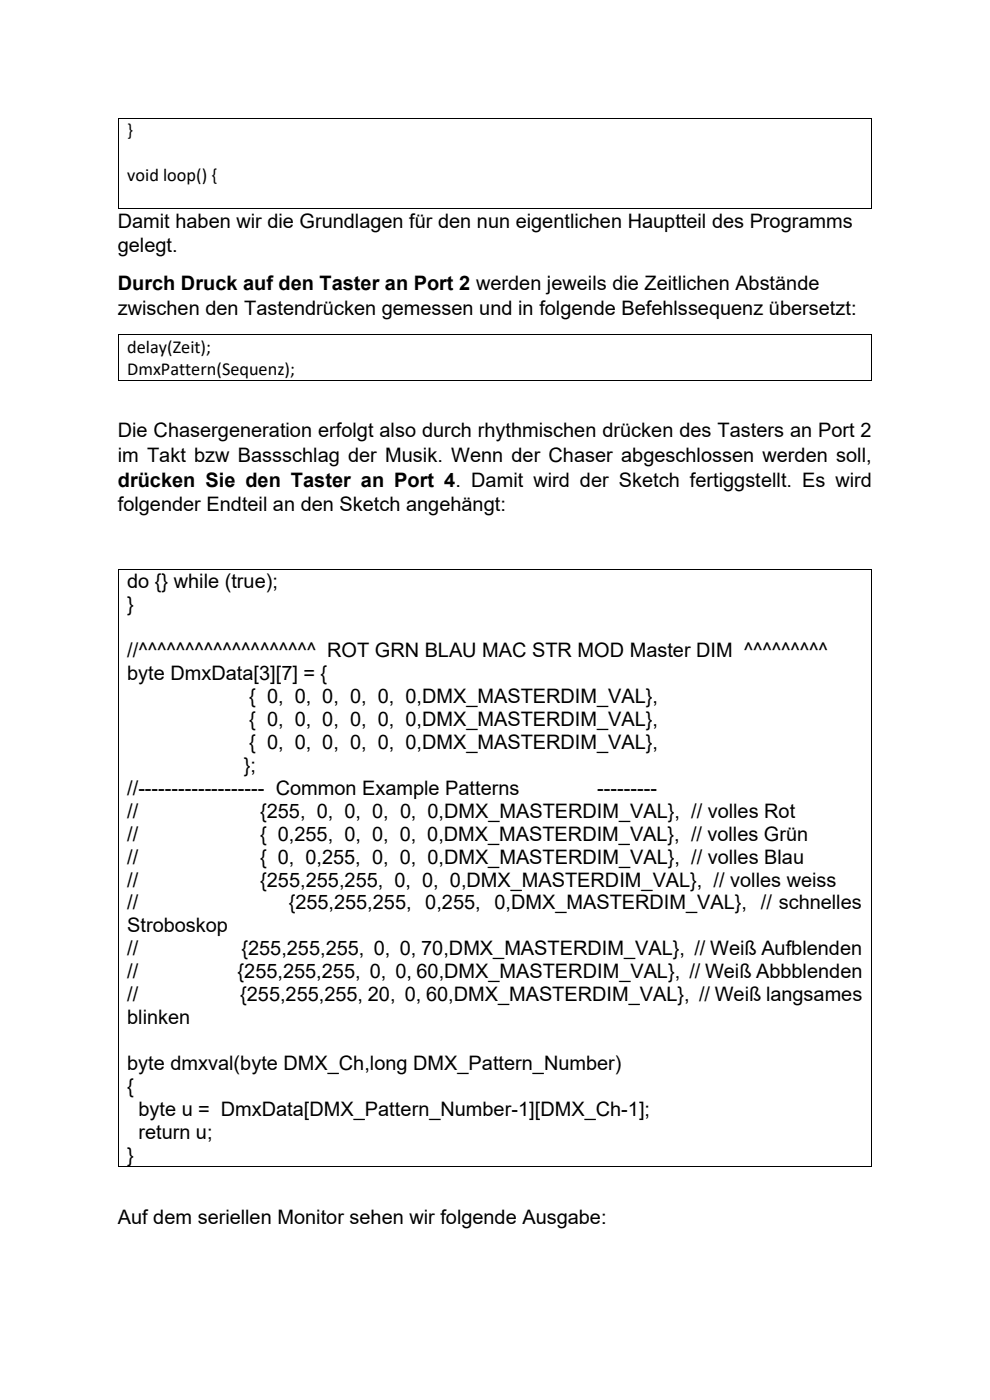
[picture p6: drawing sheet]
<svg xmlns="http://www.w3.org/2000/svg" width="210mm" height="297mm" viewBox="0 0 210 297" stroke-linecap="round" stroke-linejoin="round" font-family="sans-serif">
<defs><g id="words">
<g font-size="4.2">
<text x="25" y="48.3">Damit haben wir die Grundlagen für den nun eigentlichen Hauptteil des Programms</text>
<text x="25" y="53.5">gelegt.</text>
<text x="25" y="61.6">Durch Druck auf den Taster an Port 2 werden jeweils die Zeitlichen Abstände</text>
<text x="25" y="66.9">zwischen den Tastendrücken gemessen und in folgende Befehlssequenz übersetzt:</text>
<text x="25" y="92.7">Die Chasergeneration erfolgt also durch rhythmischen drücken des Tasters an Port 2</text>
<text x="25" y="97.9">im Takt bzw Bassschlag der Musik. Wenn der Chaser abgeschlossen werden soll,</text>
<text x="25" y="103.2">drücken Sie den Taster an Port 4. Damit wird der Sketch fertiggstellt. Es wird</text>
<text x="25" y="108.5">folgender Endteil an den Sketch angehängt:</text>
<text x="27" y="124.8">do {} while (true);</text>
<text x="27" y="129.6">}</text>
<text x="27" y="139.4">//^^^^^^^^^^^^^^^^^^^ ROT GRN BLAU MAC STR MOD Master DIM ^^^^^^^^^</text>
<text x="27" y="144.3">byte DmxData[3][7] = {</text>
<text x="52.9" y="149.1">{ 0, 0, 0, 0, 0, 0,DMX_MASTERDIM_VAL},</text>
<text x="52.9" y="154">{ 0, 0, 0, 0, 0, 0,DMX_MASTERDIM_VAL},</text>
<text x="52.9" y="158.9">{ 0, 0, 0, 0, 0, 0,DMX_MASTERDIM_VAL},</text>
<text x="51.7" y="163.7">};</text>
<text x="27" y="168.6">//------------------- Common Example Patterns</text>
<text x="27" y="173.5">//</text>
<text x="55.2" y="173.5">{255, 0, 0, 0, 0, 0,DMX_MASTERDIM_VAL}, // volles Rot</text>
<text x="126.7" y="168.6">---------</text>
<text x="27" y="178.3">//</text>
<text x="55.2" y="178.3">{ 0,255, 0, 0, 0, 0,DMX_MASTERDIM_VAL}, // volles Grün</text>
<text x="27" y="183.2">//</text>
<text x="55.2" y="183.2">{ 0, 0,255, 0, 0, 0,DMX_MASTERDIM_VAL}, // volles Blau</text>
<text x="27" y="188.1">//</text>
<text x="55.2" y="188.1">{255,255,255, 0, 0, 0,DMX_MASTERDIM_VAL}, // volles weiss</text>
<text x="27" y="192.9">//</text>
<text x="27" y="197.8">Stroboskop</text>
<text x="61.2" y="192.9">{255,255,255, 0,255, 0,DMX_MASTERDIM_VAL}, // schnelles</text>
<text x="27" y="202.7">//</text>
<text x="51.2" y="202.7">{255,255,255, 0, 0, 70,DMX_MASTERDIM_VAL}, // Weiß Aufblenden</text>
<text x="27" y="207.5">//</text>
<text x="50.4" y="207.5">{255,255,255, 0, 0, 60,DMX_MASTERDIM_VAL}, // Weiß Abbblenden</text>
<text x="27" y="212.4">//</text>
<text x="50.9" y="212.4">{255,255,255, 20, 0, 60,DMX_MASTERDIM_VAL}, // Weiß langsames</text>
<text x="27" y="217.3">blinken</text>
<text x="27" y="227">byte dmxval(byte DMX_Ch,long DMX_Pattern_Number)</text>
<text x="27" y="231.9">{</text>
<text x="29.4" y="236.7">byte u = DmxData[DMX_Pattern_Number-1][DMX_Ch-1];</text>
<text x="29.4" y="241.6">return u;</text>
<text x="27" y="246.5">}</text>
<text x="25" y="259.6">Auf dem seriellen Monitor sehen wir folgende Ausgabe:</text>
</g>
<g font-size="3.9">
<text x="27" y="28.9">}</text>
<text x="27" y="38.4">void loop() {</text>
<text x="27" y="74.8">delay(Zeit);</text>
<text x="27" y="79.6">DmxPattern(Sequenz);</text>
</g>
</g></defs>
<g fill="#000">
<path d="M25 25h.2v.2h-.2z" fill-rule="evenodd"/>
<path d="M25 25h.2v.2h-.2z" fill-rule="evenodd"/>
<path d="M184.8 25h.2v.2h-.2z" fill-rule="evenodd"/>
<path d="M184.8 25h.2v.2h-.2z" fill-rule="evenodd"/>
<path d="M25 44.1h.2v.2h-.2z" fill-rule="evenodd"/>
<path d="M25 44.1h.2v.2h-.2z" fill-rule="evenodd"/>
<path d="M184.8 44.1h.2v.2h-.2z" fill-rule="evenodd"/>
<path d="M184.8 44.1h.2v.2h-.2z" fill-rule="evenodd"/>
<path d="M25 71h.2v.1h-.2z" fill-rule="evenodd"/>
<path d="M25 71h.2v.1h-.2z" fill-rule="evenodd"/>
<path d="M184.8 71h.2v.1h-.2z" fill-rule="evenodd"/>
<path d="M184.8 71h.2v.1h-.2z" fill-rule="evenodd"/>
<path d="M25 80.6h.2v.2h-.2z" fill-rule="evenodd"/>
<path d="M25 80.6h.2v.2h-.2z" fill-rule="evenodd"/>
<path d="M184.8 80.6h.2v.2h-.2z" fill-rule="evenodd"/>
<path d="M184.8 80.6h.2v.2h-.2z" fill-rule="evenodd"/>
<path d="M25 120.6h.2v.2h-.2z" fill-rule="evenodd"/>
<path d="M25 120.6h.2v.2h-.2z" fill-rule="evenodd"/>
<path d="M184.8 120.6h.2v.2h-.2z" fill-rule="evenodd"/>
<path d="M184.8 120.6h.2v.2h-.2z" fill-rule="evenodd"/>
<path d="M25 247.4h.2v.1h-.2z" fill-rule="evenodd"/>
<path d="M25 247.4h.2v.1h-.2z" fill-rule="evenodd"/>
<path d="M184.8 247.4h.2v.1h-.2z" fill-rule="evenodd"/>
<path d="M184.8 247.4h.2v.1h-.2z" fill-rule="evenodd"/>
</g>
<path d="M25.1 25.2v18.9M25.2 25.1h159.6M184.9 25.2v18.9M25.2 44.2h159.6M25.1 71.1v9.5M25.2 71h159.6M184.9 71.1v9.5M25.2 80.7h159.6M25.1 120.8v126.6M25.2 120.7h159.6M184.9 120.8v126.6M25.2 247.5h159.6" fill="none" stroke="#000" stroke-width=".21"/>
<use href="#words"/>
</svg>
